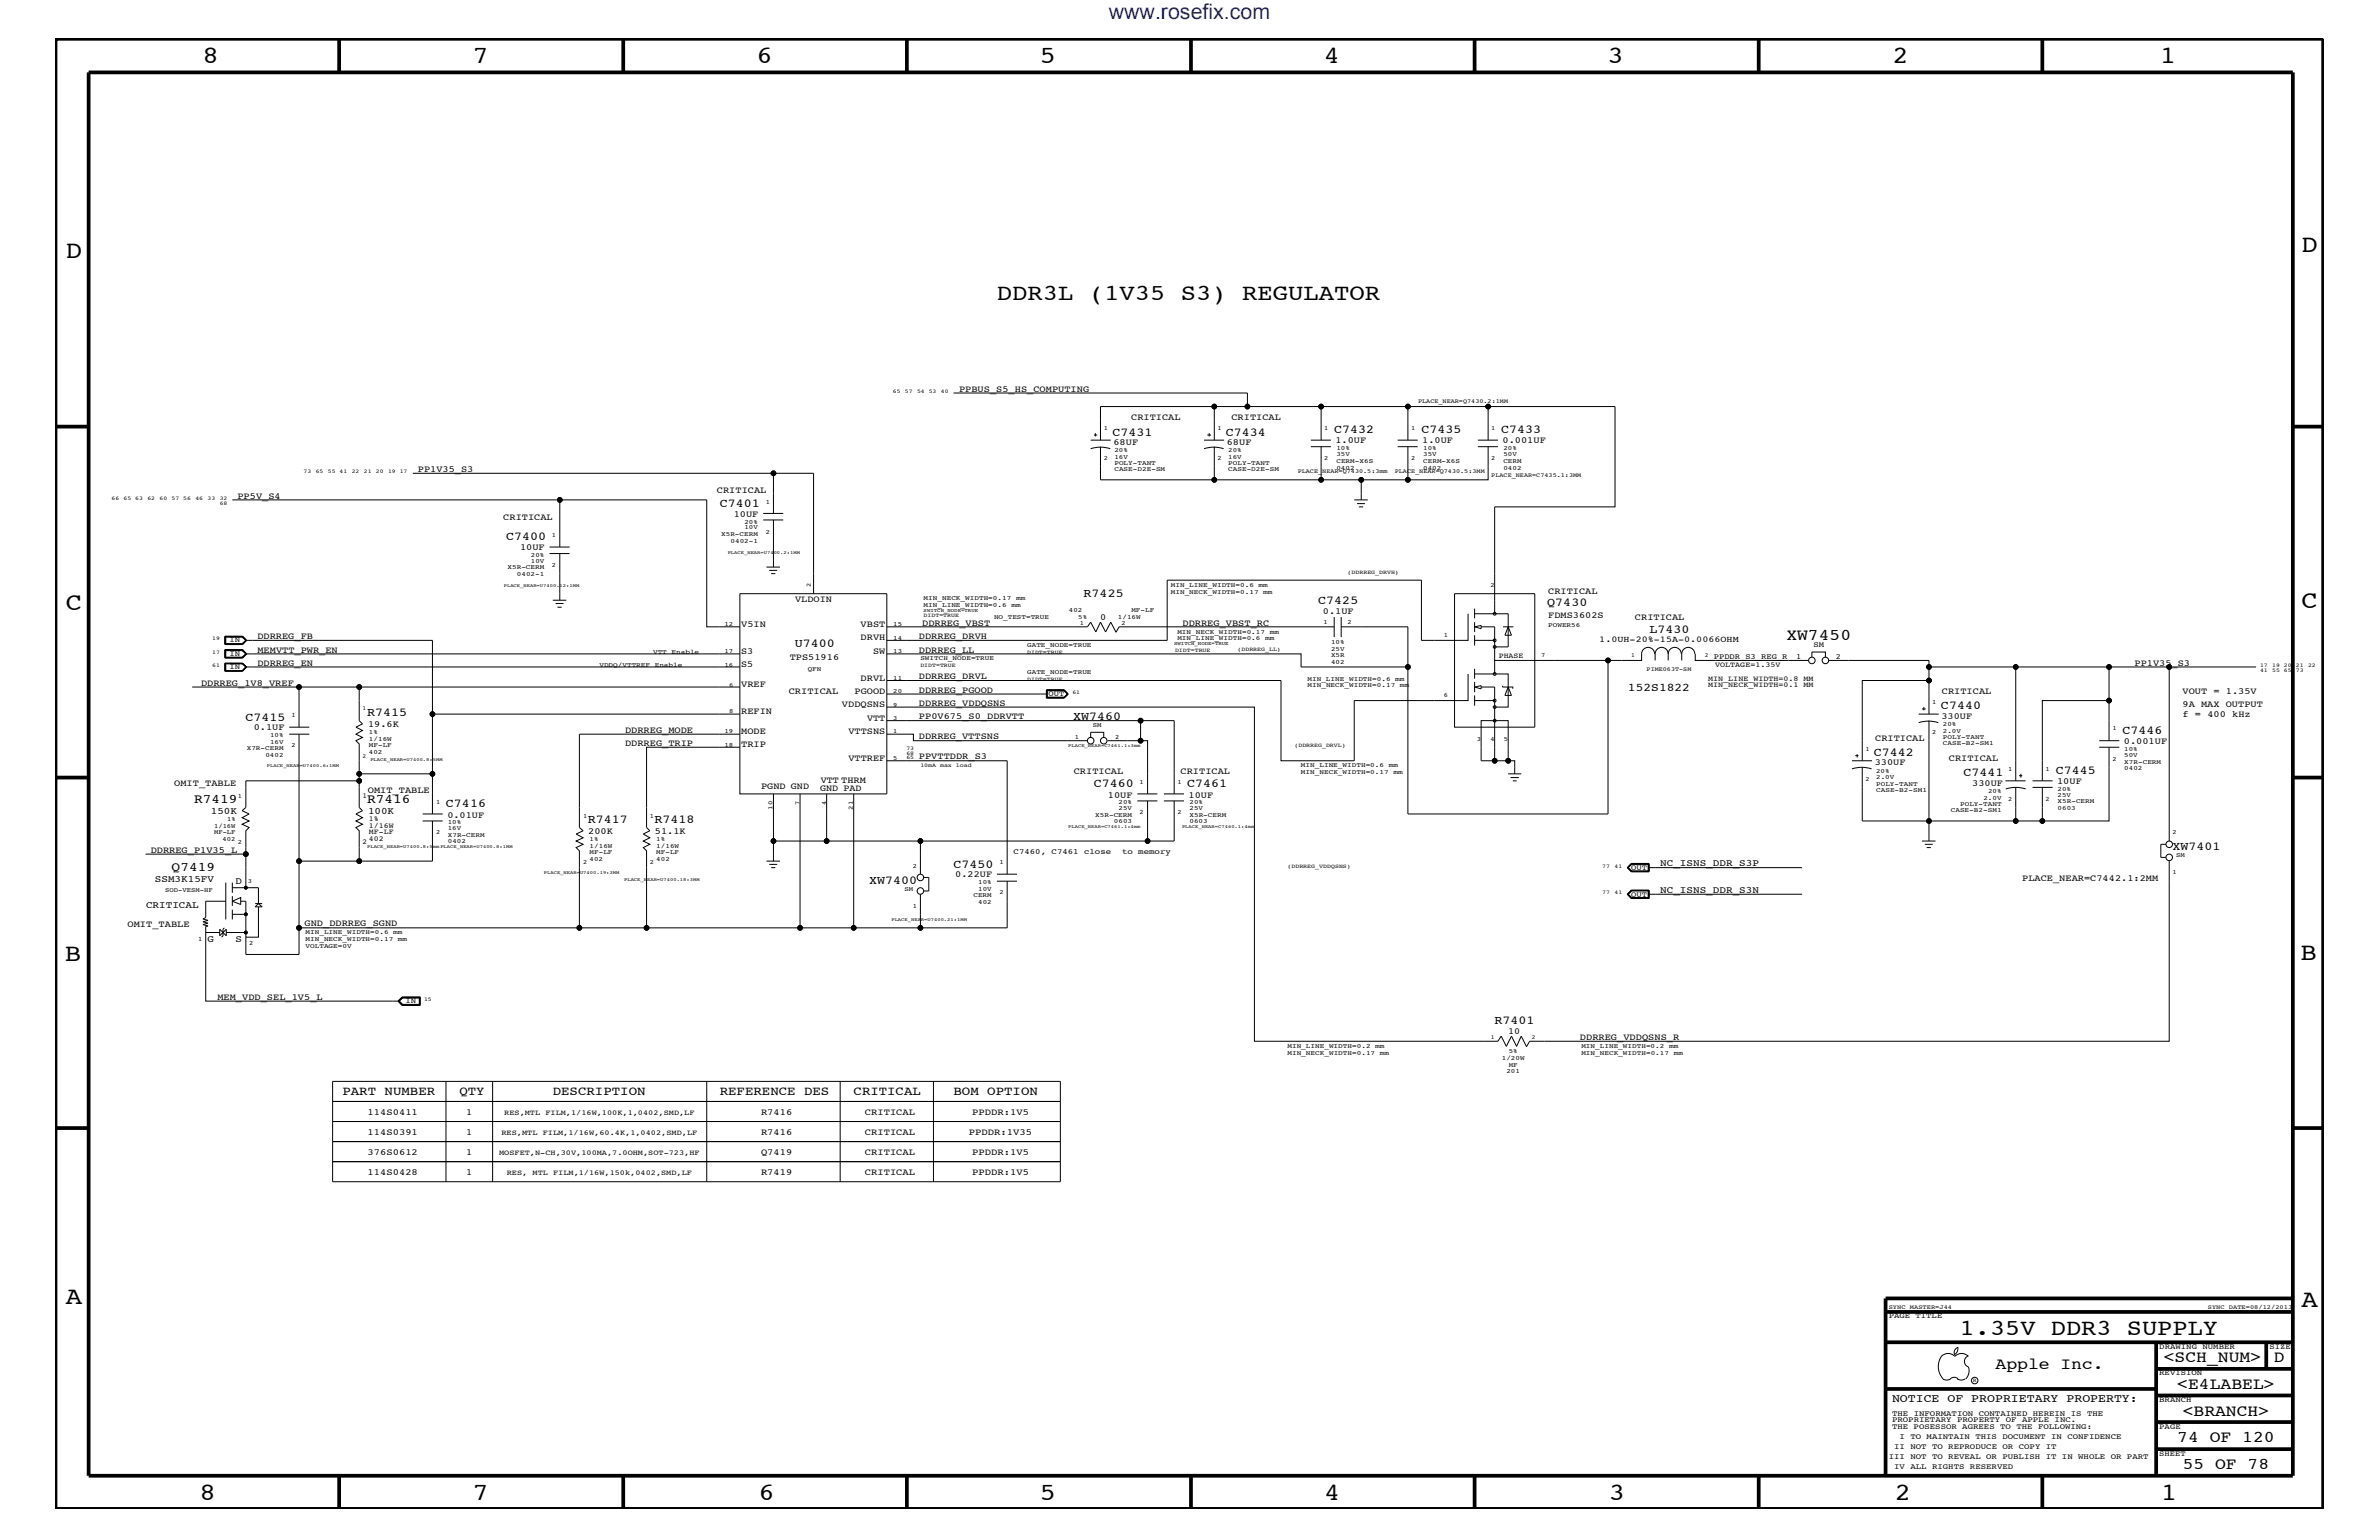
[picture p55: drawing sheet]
<svg xmlns="http://www.w3.org/2000/svg" width="432mm" height="279mm" viewBox="0 0 432 279" stroke-linecap="round" stroke-linejoin="round" font-family="sans-serif">
<defs><g id="words">
<g font-size="4.5">
<text x="36.7" y="11.5">8</text>
<text x="85.8" y="11.5">7</text>
<text x="137.3" y="11.5">6</text>
<text x="188.7" y="11.5">5</text>
<text x="240.3" y="11.5">4</text>
<text x="291.8" y="11.5">3</text>
<text x="343.5" y="11.5">2</text>
<text x="392" y="11.5">1</text>
<text x="11.9" y="46.8">D</text>
<text x="417.7" y="45.7">D</text>
<text x="11.9" y="110.6">C</text>
<text x="417.7" y="110.4">C</text>
<text x="11.8" y="174.3">B</text>
<text x="417.6" y="174.2">B</text>
<text x="11.9" y="236.7">A</text>
<text x="417.7" y="237.1">A</text>
<text x="36.2" y="272.1">8</text>
<text x="85.8" y="272.1">7</text>
<text x="137.7" y="272.1">6</text>
<text x="188.7" y="272.1">5</text>
<text x="240.4" y="272.1">4</text>
<text x="292" y="272.1">3</text>
<text x="343.9" y="272.1">2</text>
<text x="392.2" y="272.1">1</text>
</g>
<g font-size="4.1">
<text x="180.9" y="54.5">DDR3L (1V35 S3) REGULATOR</text>
<text x="355.7" y="242.3">1.35V DDR3 SUPPLY</text>
</g>
<text font-size="3.9" fill="#00f" x="201.2" y="3.5">www.rosefix.com</text>
<g font-size="3">
<text x="324.2" y="116.1">XW7450</text>
<text x="362.2" y="248.4">Apple Inc.</text>
<text x="392.7" y="247.1">&lt;SCH_NUM&gt;</text>
<text x="395.2" y="252">&lt;E4LABEL&gt;</text>
<text x="412.7" y="247.1">D</text>
<text x="396.2" y="256.8">&lt;BRANCH&gt;</text>
<text x="395.2" y="261.6">74 OF 120</text>
<text x="396.2" y="266.6">55 OF 78</text>
</g>
<g font-size="2.4">
<text x="35.2" y="145.7">R7419</text>
<text x="66.6" y="145.7">R7416</text>
<text x="31.2" y="158">Q7419</text>
</g>
<g font-size="2.3">
<text x="62.1" y="198.7">PART NUMBER</text>
<text x="83.4" y="198.7">QTY</text>
<text x="100.3" y="198.7">DESCRIPTION</text>
<text x="130.6" y="198.7">REFERENCE DES</text>
<text x="154.9" y="198.7">CRITICAL</text>
<text x="173.1" y="198.7">BOM OPTION</text>
</g>
<g font-size="2.2">
<text x="201.9" y="79">C7431</text>
<text x="222.5" y="79">C7434</text>
<text x="242.1" y="78.6">C7432</text>
<text x="258" y="78.6">C7435</text>
<text x="272.5" y="78.6">C7433</text>
<text x="130.6" y="92">C7401</text>
<text x="91.9" y="98">C7400</text>
<text x="196.7" y="108.3">R7425</text>
<text x="239.3" y="109.5">C7425</text>
<text x="280.8" y="110">Q7430</text>
<text x="144.3" y="117.4">U7400</text>
<text x="299.4" y="114.8">L7430</text>
<text x="44.5" y="130.8">C7415</text>
<text x="66.6" y="130">R7415</text>
<text x="194.8" y="130.7">XW7460</text>
<text x="352.3" y="128.7">C7440</text>
<text x="340.1" y="137.2">C7442</text>
<text x="385.2" y="133.2">C7446</text>
<text x="198.5" y="142.9">C7460</text>
<text x="215.5" y="142.9">C7461</text>
<text x="356.4" y="140.8">C7441</text>
<text x="373.1" y="140.4">C7445</text>
<text x="80.9" y="146.5">C7416</text>
<text x="106.7" y="149.4">R7417</text>
<text x="118.8" y="149.4">R7418</text>
<text x="394.3" y="154.3">XW7401</text>
<text x="157.7" y="160.3">XW7400</text>
<text x="173.1" y="157.4">C7450</text>
<text x="271.3" y="185.9">R7401</text>
</g>
<g font-size="2.1">
<text x="295.5" y="125.3">152S1822</text>
<text x="343.4" y="254.4">NOTICE OF PROPRIETARY PROPERTY:</text>
</g>
<g font-size="1.8">
<text x="38.3" y="147.6">150K</text>
<text x="66.8" y="147.6">100K</text>
<text x="28.1" y="160">SSM3K15FV</text>
<text x="42.8" y="160.3">D</text>
<text x="301.3" y="162">NC_ISNS_DDR_S3N</text>
<text x="301.3" y="157.2">NC_ISNS_DDR_S3P</text>
<text x="26.5" y="164.7">CRITICAL</text>
<text x="37.7" y="170.9">G</text>
<text x="42.8" y="170.9">S</text>
</g>
<g font-size="1.7">
<text x="174.1" y="71.1">PPBUS_S5_HS_COMPUTING</text>
<text x="205.3" y="76.2">CRITICAL</text>
<text x="223.5" y="76.2">CRITICAL</text>
<text x="202.1" y="80.7">68UF</text>
<text x="222.7" y="80.7">68UF</text>
<text x="242.4" y="80.5">1.0UF</text>
<text x="258.1" y="80.5">1.0UF</text>
<text x="272.7" y="80.5">0.001UF</text>
<text x="75.9" y="85.6">PP1V35_S3</text>
<text x="130.1" y="89.5">CRITICAL</text>
<text x="43.1" y="90.5">PP5V_S4</text>
<text x="91.4" y="94.3">CRITICAL</text>
<text x="133.2" y="93.8">10UF</text>
<text x="94.4" y="99.9">10UF</text>
<text x="281" y="107.7">CRITICAL</text>
<text x="134.5" y="113.7">V5IN</text>
<text x="144.3" y="109.2">VLDOIN</text>
<text x="156.2" y="113.7">VBST</text>
<text x="167.4" y="113.6">DDRREG_VBST</text>
<text x="199.7" y="112.5">0</text>
<text x="214.6" y="113.6">DDRREG_VBST_RC</text>
<text x="240.1" y="111.4">0.1UF</text>
<text x="281" y="112">FDMS3602S</text>
<text x="296.8" y="112.6">CRITICAL</text>
<text x="46.7" y="118.4">MEMVTT_PWR_EN</text>
<text x="46.7" y="115.9">DDRREG_FB</text>
<text x="134.5" y="118.6">S3</text>
<text x="143.3" y="119.8">TPS51916</text>
<text x="156.2" y="116.2">DRVH</text>
<text x="158.5" y="118.6">SW</text>
<text x="166.8" y="118.4">DDRREG_LL</text>
<text x="166.8" y="115.9">DDRREG_DRVH</text>
<text x="36.5" y="124.4">DDRREG_1V8_VREF</text>
<text x="46.7" y="120.8">DDRREG_EN</text>
<text x="134.5" y="121">S5</text>
<text x="134.5" y="124.7">VREF</text>
<text x="143.2" y="125.9">CRITICAL</text>
<text x="155.1" y="125.9">PGOOD</text>
<text x="156.2" y="123.5">DRVL</text>
<text x="166.8" y="123.2">DDRREG_DRVL</text>
<text x="166.8" y="125.7">DDRREG_PGOOD</text>
<text x="352.5" y="125.9">CRITICAL</text>
<text x="387.4" y="120.8">PP1V35_S3</text>
<text x="396.2" y="125.9">VOUT = 1.35V</text>
<text x="66.8" y="131.9">19.6K</text>
<text x="134.5" y="129.6">REFIN</text>
<text x="152.8" y="128.3">VDDQSNS</text>
<text x="157.4" y="130.8">VTT</text>
<text x="166.8" y="130.5">PP0V675_S0_DDRVTT</text>
<text x="166.8" y="128">DDRREG_VDDQSNS</text>
<text x="352.4" y="130.4">330UF</text>
<text x="396.2" y="130.2">f = 400 kHz</text>
<text x="396.2" y="128.3">9A MAX OUTPUT</text>
<text x="46.1" y="132.5">0.1UF</text>
<text x="113.5" y="135.3">DDRREG_TRIP</text>
<text x="113.5" y="133">DDRREG_MODE</text>
<text x="134.5" y="133.2">MODE</text>
<text x="134.5" y="135.6">TRIP</text>
<text x="154" y="133.2">VTTSNS</text>
<text x="166.8" y="137.8">PPVTTDDR_S3</text>
<text x="166.8" y="134.1">DDRREG_VTTSNS</text>
<text x="340.4" y="134.4">CRITICAL</text>
<text x="385.5" y="135">0.001UF</text>
<text x="31.6" y="142.7">OMIT_TABLE</text>
<text x="66.8" y="143.9">OMIT_TABLE</text>
<text x="138.1" y="143.2">PGND GND</text>
<text x="148.8" y="143.5">GND PAD</text>
<text x="149" y="142">VTT THRM</text>
<text x="154" y="138">VTTREF</text>
<text x="194.9" y="140.4">CRITICAL</text>
<text x="214.3" y="140.4">CRITICAL</text>
<text x="340.3" y="138.9">330UF</text>
<text x="353.7" y="138">CRITICAL</text>
<text x="358" y="142.5">330UF</text>
<text x="373.4" y="142.3">10UF</text>
<text x="81.2" y="148.4">0.01UF</text>
<text x="201.1" y="144.7">10UF</text>
<text x="215.7" y="144.7">10UF</text>
<text x="27.3" y="154.7">DDRREG_P1V35_L</text>
<text x="106.8" y="151.2">200K</text>
<text x="118.9" y="151.2">51.1K</text>
<text x="173.4" y="159.2">0.22UF</text>
<text x="367" y="159.9">PLACE_NEAR=C7442.1:2MM</text>
<text x="23.2" y="168.2">OMIT_TABLE</text>
<text x="55.3" y="168.1">GND_DDRREG_SGND</text>
<text x="39.5" y="181.4">MEM_VDD_SEL_1V5_L</text>
<text x="273.7" y="187.6">10</text>
<text x="286.8" y="188.7">DDRREG_VDDQSNS_R</text>
<text x="66.7" y="202.3">114S0411</text>
<text x="84.6" y="202.3">1</text>
<text x="138.1" y="202.3">R7416</text>
<text x="157" y="202.3">CRITICAL</text>
<text x="176.4" y="202.3">PPDDR:1V5</text>
<text x="66.7" y="205.9">114S0391</text>
<text x="66.7" y="209.6">376S0612</text>
<text x="84.6" y="205.9">1</text>
<text x="84.6" y="209.6">1</text>
<text x="138.1" y="205.9">R7416</text>
<text x="138.1" y="209.6">Q7419</text>
<text x="157" y="205.9">CRITICAL</text>
<text x="157" y="209.6">CRITICAL</text>
<text x="175.9" y="205.9">PPDDR:1V35</text>
<text x="176.4" y="209.6">PPDDR:1V5</text>
<text x="66.7" y="213.2">114S0428</text>
<text x="84.6" y="213.2">1</text>
<text x="138.1" y="213.2">R7419</text>
<text x="157" y="213.2">CRITICAL</text>
<text x="176.4" y="213.2">PPDDR:1V5</text>
</g>
<text font-size="1.6" x="290.3" y="116.5">1.0UH-20%-15A-0.0066OHM</text>
<g font-size="1.4">
<text x="41.7" y="119">IN</text>
<text x="41.7" y="116.5">IN</text>
<text x="272" y="119.3">PHASE</text>
<text x="311.1" y="119.6">PPDDR_S3_REG_R</text>
<text x="326" y="119.5">1</text>
<text x="329.1" y="117.4">SM</text>
<text x="333.2" y="119.5">2</text>
<text x="41.7" y="121.4">IN</text>
<text x="310" y="124.7">MIN_NECK_WIDTH=0.1 MM</text>
<text x="310" y="123.5">MIN_LINE_WIDTH=0.8 MM</text>
<text x="311.3" y="121">VOLTAGE=1.35V</text>
<text x="190.3" y="126.3">OUT</text>
<text x="65.8" y="144.7">1</text>
<text x="67" y="149">1%</text>
<text x="65.8" y="153.2">2</text>
<text x="67" y="150.1">1/16W</text>
<text x="67" y="151.3">MF-LF</text>
<text x="67" y="152.6">402</text>
<text x="184" y="155">C7460, C7461 close</text>
<text x="203.7" y="155">to memory</text>
<text x="296.1" y="157.8">OUT</text>
<text x="296.1" y="162.7">OUT</text>
<text x="73.6" y="182.1">IN</text>
<text x="91.5" y="202.3">RES,MTL FILM,1/16W,100K,1,0402,SMD,LF</text>
<text x="90.6" y="209.6">MOSFET,N-CH,30V,100MA,7.0OHM,SOT-723,HF</text>
<text x="91" y="205.9">RES,MTL FILM,1/16W,60.4K,1,0402,SMD,LF</text>
<text x="92" y="213.2">RES, MTL FILM,1/16W,150k,0402,SMD,LF</text>
<text x="342.8" y="239.2">PAGE TITLE</text>
<text x="391.9" y="244.7">DRAWING NUMBER</text>
<text x="411.9" y="244.7">SIZE</text>
<text x="391.9" y="249.5">REVISION</text>
<text x="343.4" y="256.8">THE INFORMATION CONTAINED HEREIN IS THE</text>
<text x="391.9" y="254.4">BRANCH</text>
<text x="343.4" y="258">PROPRIETARY PROPERTY OF APPLE INC.</text>
<text x="343.4" y="259.3">THE POSESSOR AGREES TO THE FOLLOWING:</text>
<text x="343.8" y="262.9">II NOT TO REPRODUCE OR COPY IT</text>
<text x="344.8" y="261.1">I TO MAINTAIN THIS DOCUMENT IN CONFIDENCE</text>
<text x="391.9" y="259.3">PAGE</text>
<text x="342.8" y="264.7">III NOT TO REVEAL OR PUBLISH IT IN WHOLE OR PART</text>
<text x="343.8" y="266.6">IV ALL RIGHTS RESERVED</text>
<text x="391.9" y="264.1">SHEET</text>
</g>
<g font-size="1.2">
<text x="200.3" y="78">1</text>
<text x="200.3" y="83.5">2</text>
<text x="202.3" y="82">20%</text>
<text x="202.3" y="83.3">16V</text>
<text x="221" y="78">1</text>
<text x="221" y="83.5">2</text>
<text x="222.9" y="82">20%</text>
<text x="222.9" y="83.3">16V</text>
<text x="240.4" y="78">1</text>
<text x="240.4" y="83.5">2</text>
<text x="242.6" y="83.9">CERM-X6S</text>
<text x="242.6" y="82.7">35V</text>
<text x="242.6" y="81.6">10%</text>
<text x="256.1" y="78">1</text>
<text x="256.1" y="83.5">2</text>
<text x="258.3" y="83.9">CERM-X6S</text>
<text x="258.3" y="81.6">10%</text>
<text x="258.3" y="82.7">35V</text>
<text x="270.7" y="78">1</text>
<text x="270.7" y="83.5">2</text>
<text x="272.9" y="82.7">50V</text>
<text x="272.9" y="83.9">CERM</text>
<text x="272.9" y="81.6">20%</text>
<text x="202.3" y="84.4">POLY-TANT</text>
<text x="202.3" y="85.5">CASE-D2E-SM</text>
<text x="222.9" y="85.5">CASE-D2E-SM</text>
<text x="222.9" y="84.4">POLY-TANT</text>
<text x="242.6" y="85.2">0402</text>
<text x="258.3" y="85.2">0402</text>
<text x="272.9" y="85.2">0402</text>
<text x="135.1" y="95">20%</text>
<text x="139" y="91.4">1</text>
<text x="96.4" y="101">20%</text>
<text x="100.2" y="97.4">1</text>
<text x="130.9" y="97.3">X5R-CERM</text>
<text x="132.6" y="98.5">0402-1</text>
<text x="135.1" y="96">10V</text>
<text x="139" y="96.8">2</text>
<text x="92.1" y="103.3">X5R-CERM</text>
<text x="93.8" y="104.6">0402-1</text>
<text x="96.4" y="102.1">10V</text>
<text x="100.2" y="102.9">2</text>
<text x="147.2" y="106.5" transform="rotate(-90 147.2 106.5)">2</text>
<text x="212.5" y="106.5">MIN_LINE_WIDTH=0.6</text>
<text x="212.5" y="107.7">MIN_NECK_WIDTH=0.17</text>
<text x="228.4" y="106.5">mm</text>
<text x="229.3" y="107.7">mm</text>
<text x="270.5" y="106.5">2</text>
<text x="131.5" y="113.7">12</text>
<text x="162.1" y="113.7">15</text>
<text x="167.6" y="108.9">MIN_NECK_WIDTH=0.17</text>
<text x="167.6" y="110.2">MIN_LINE_WIDTH=0.6</text>
<text x="180.4" y="112.3">NO_TEST=TRUE</text>
<text x="183.6" y="110.2">mm</text>
<text x="184.4" y="108.9">mm</text>
<text x="194" y="111.1">402</text>
<text x="195.7" y="112.3">5%</text>
<text x="196" y="113.4">1</text>
<text x="202.9" y="112.3">1/16W</text>
<text x="203.5" y="113.4">2</text>
<text x="205.4" y="111.1">MF-LF</text>
<text x="240.2" y="113.1">1</text>
<text x="244.6" y="113.1">2</text>
<text x="281" y="113.7">POWER56</text>
<text x="118.5" y="118.6">VTT</text>
<text x="121.9" y="118.6">Enable</text>
<text x="131.5" y="118.5">17</text>
<text x="162.1" y="116.1">14</text>
<text x="162.1" y="118.5">13</text>
<text x="167" y="119.8">SWITCH_NODE=TRUE</text>
<text x="186.4" y="117.4">GATE_NODE=TRUE</text>
<text x="213.7" y="116.2">MIN_LINE_WIDTH=0.6</text>
<text x="213.7" y="115">MIN_NECK_WIDTH=0.17</text>
<text x="229.6" y="116.2">mm</text>
<text x="230.5" y="115">mm</text>
<text x="241.6" y="116.8">10%</text>
<text x="241.6" y="119.2">X5R</text>
<text x="241.6" y="118.1">25V</text>
<text x="262" y="115.6">1</text>
<text x="279.7" y="119.2">7</text>
<text x="108.8" y="121">VDDQ/VTTREF</text>
<text x="118.8" y="121">Enable</text>
<text x="131.5" y="120.9">16</text>
<text x="132.3" y="124.6">6</text>
<text x="146.6" y="121.8">QFN</text>
<text x="162.1" y="123.4">11</text>
<text x="162.1" y="125.8">20</text>
<text x="186.4" y="122.3">GATE_NODE=TRUE</text>
<text x="237.3" y="124.7">MIN_NECK_WIDTH=0.17</text>
<text x="237.3" y="123.5">MIN_LINE_WIDTH=0.6</text>
<text x="241.6" y="120.4">402</text>
<text x="253.3" y="123.5">mm</text>
<text x="254.1" y="124.7">mm</text>
<text x="52.9" y="130.2">1</text>
<text x="132.3" y="129.4">8</text>
<text x="162.1" y="130.7">3</text>
<text x="162.1" y="128.2">9</text>
<text x="198.3" y="131.9">SM</text>
<text x="262" y="126.5">6</text>
<text x="350.7" y="127.7">1</text>
<text x="352.6" y="131.7">20%</text>
<text x="44.8" y="136.1">X7R-CERM</text>
<text x="48.2" y="137.3">0402</text>
<text x="49" y="133.8">10%</text>
<text x="49" y="134.9">16V</text>
<text x="52.9" y="135.6">2</text>
<text x="67" y="134.4">1/16W</text>
<text x="67" y="133.2">1%</text>
<text x="67" y="135.6">MF-LF</text>
<text x="67" y="136.8">402</text>
<text x="131.5" y="133">19</text>
<text x="131.5" y="135.5">18</text>
<text x="162.1" y="137.9">5</text>
<text x="162.1" y="133">1</text>
<text x="195.1" y="134.1">1</text>
<text x="202.4" y="134.1">2</text>
<text x="268.1" y="134.4">3</text>
<text x="270.5" y="134.4">4</text>
<text x="273" y="134.4">5</text>
<text x="338.6" y="136.2">1</text>
<text x="350.7" y="133.2">2</text>
<text x="352.6" y="135.2">CASE-B2-SM1</text>
<text x="352.6" y="134.1">POLY-TANT</text>
<text x="352.6" y="133">2.0V</text>
<text x="383.5" y="132.5">1</text>
<text x="385.6" y="137.3">50V</text>
<text x="385.6" y="136.2">10%</text>
<text x="206.8" y="142.3">1</text>
<text x="213.7" y="142.3">1</text>
<text x="236.1" y="139.2">MIN_LINE_WIDTH=0.6</text>
<text x="236.1" y="140.4">MIN_NECK_WIDTH=0.17</text>
<text x="252.1" y="139.2">mm</text>
<text x="252.9" y="140.4">mm</text>
<text x="338.6" y="141.7">2</text>
<text x="340.5" y="141.4">2.0V</text>
<text x="340.5" y="140.2">20%</text>
<text x="340.5" y="143.7">CASE-B2-SM1</text>
<text x="340.5" y="142.5">POLY-TANT</text>
<text x="360.8" y="143.9">20%</text>
<text x="364.5" y="139.8">1</text>
<text x="371.3" y="139.8">1</text>
<text x="373.5" y="143.5">20%</text>
<text x="383.5" y="138">2</text>
<text x="385.6" y="138.5">X7R-CERM</text>
<text x="385.6" y="139.7">0402</text>
<text x="41.2" y="149">1%</text>
<text x="43.2" y="144.7">1</text>
<text x="79.2" y="145.9">1</text>
<text x="81.3" y="149.5">10%</text>
<text x="105.8" y="148.4">1</text>
<text x="117.9" y="148.4">1</text>
<text x="140.2" y="146.9" transform="rotate(-90 140.2 146.9)">10</text>
<text x="145.1" y="146.1" transform="rotate(-90 145.1 146.1)">7</text>
<text x="149.9" y="146.1" transform="rotate(-90 149.9 146.1)">4</text>
<text x="154.8" y="146.9" transform="rotate(-90 154.8 146.9)">21</text>
<text x="198.8" y="148.2">X5R-CERM</text>
<text x="202.2" y="149.4">0603</text>
<text x="203" y="145.9">20%</text>
<text x="203" y="147">25V</text>
<text x="206.8" y="147.7">2</text>
<text x="213.7" y="147.7">2</text>
<text x="215.9" y="149.4">0603</text>
<text x="215.9" y="145.9">20%</text>
<text x="215.9" y="148.2">X5R-CERM</text>
<text x="215.9" y="147">25V</text>
<text x="354.1" y="147.3">CASE-B2-SM1</text>
<text x="355.8" y="146.2">POLY-TANT</text>
<text x="360" y="145.1">2.0V</text>
<text x="364.5" y="145.3">2</text>
<text x="371.3" y="145.3">2</text>
<text x="373.5" y="145.7">X5R-CERM</text>
<text x="373.5" y="147">0603</text>
<text x="373.5" y="144.6">25V</text>
<text x="38.9" y="151.3">MF-LF</text>
<text x="38.9" y="150.1">1/16W</text>
<text x="40.4" y="152.6">402</text>
<text x="43.2" y="153.2">2</text>
<text x="79.2" y="151.3">2</text>
<text x="81.3" y="153">0402</text>
<text x="81.3" y="151.8">X7R-CERM</text>
<text x="81.3" y="150.7">16V</text>
<text x="107" y="153.8">1/16W</text>
<text x="107" y="152.6">1%</text>
<text x="107" y="155">MF-LF</text>
<text x="119.1" y="153.8">1/16W</text>
<text x="119.1" y="152.6">1%</text>
<text x="119.1" y="155">MF-LF</text>
<text x="394.3" y="151.3">2</text>
<text x="395" y="155.6">SM</text>
<text x="30" y="161.9">SOD-VESM-HF</text>
<text x="45" y="160.2">3</text>
<text x="105.8" y="156.8">2</text>
<text x="107" y="156.2">402</text>
<text x="117.9" y="156.8">2</text>
<text x="119.1" y="156.2">402</text>
<text x="164.2" y="161.7">SM</text>
<text x="165.7" y="157.4">2</text>
<text x="177.5" y="161.6">10V</text>
<text x="177.5" y="160.5">10%</text>
<text x="181.4" y="156.8">1</text>
<text x="394.3" y="158.6">1</text>
<text x="165.7" y="164.7">1</text>
<text x="176.7" y="162.8">CERM</text>
<text x="177.5" y="163.9">402</text>
<text x="181.4" y="162.2">2</text>
<text x="36" y="170.7">1</text>
<text x="45.2" y="171.5">2</text>
<text x="55.5" y="170.7">MIN_NECK_WIDTH=0.17</text>
<text x="55.5" y="169.5">MIN_LINE_WIDTH=0.6</text>
<text x="55.5" y="172">VOLTAGE=0V</text>
<text x="71.4" y="169.5">mm</text>
<text x="72.2" y="170.7">mm</text>
<text x="233.7" y="191.4">MIN_NECK_WIDTH=0.17</text>
<text x="233.7" y="190.2">MIN_LINE_WIDTH=0.2</text>
<text x="249.6" y="190.2">mm</text>
<text x="250.5" y="191.4">mm</text>
<text x="273.9" y="191.1">5%</text>
<text x="287" y="191.4">MIN_NECK_WIDTH=0.17</text>
<text x="287" y="190.2">MIN_LINE_WIDTH=0.2</text>
<text x="303" y="190.2">mm</text>
<text x="303.8" y="191.4">mm</text>
<text x="272.6" y="192.3">1/20W</text>
<text x="273.4" y="194.8">201</text>
<text x="273.9" y="193.6">MF</text>
</g>
<g font-size="1.1">
<text x="257.4" y="73.2">PLACE_NEAR=Q7430.2:1MM</text>
<text x="235.5" y="85.9">PLACE_NEAR=Q7430.5:3mm</text>
<text x="253.2" y="85.9">PLACE_NEAR=Q7430.5:3MM</text>
<text x="270.7" y="86.5">PLACE_NEAR=C7435.1:3MM</text>
<text x="296.1" y="119.2">1</text>
<text x="309.5" y="119.2">2</text>
<text x="298.9" y="121.8">PIME063T-SM</text>
<text x="65.8" y="128.9">1</text>
<text x="65.8" y="137.4">2</text>
<text x="270.6" y="188.6">1</text>
<text x="278" y="188.6">2</text>
<text x="342.8" y="237.4">SYNC_MASTER=J44</text>
<text x="400.7" y="237.4">SYNC_DATE=08/12/2013</text>
</g>
<g font-size="1">
<text x="162" y="71.3">65</text>
<text x="164.3" y="71.3">57</text>
<text x="166.5" y="71.3">54 53</text>
<text x="170.8" y="71.3">40</text>
<text x="55.1" y="85.9">73</text>
<text x="57.3" y="85.9">65</text>
<text x="59.5" y="85.9">55 41</text>
<text x="63.8" y="85.9">22</text>
<text x="66" y="85.9">21</text>
<text x="68.2" y="85.9">20</text>
<text x="70.4" y="85.9">19 17</text>
<text x="20.2" y="90.7">66</text>
<text x="22.4" y="90.7">65 63</text>
<text x="26.7" y="90.7">62</text>
<text x="29" y="90.7">60</text>
<text x="31.2" y="90.7">57 56</text>
<text x="35.5" y="90.7">46</text>
<text x="37.7" y="90.7">33</text>
<text x="39.9" y="90.7">32</text>
<text x="39.9" y="91.6">68</text>
<text x="244.6" y="104.1">(DDRREG_DRVH)</text>
<text x="167.6" y="112">DIDT=TRUE</text>
<text x="38.5" y="118.6">17</text>
<text x="38.5" y="116.2">19</text>
<text x="186.4" y="118.6">DIDT=TRUE</text>
<text x="213.3" y="118.3">DIDT=TRUE</text>
<text x="224.6" y="118.1">(DDRREG_LL)</text>
<text x="38.5" y="121">61</text>
<text x="167" y="121">DIDT=TRUE</text>
<text x="186.4" y="123.5">DIDT=TRUE</text>
<text x="194.6" y="125.9">61</text>
<text x="410.2" y="121">17</text>
<text x="410.2" y="121.9">41</text>
<text x="412.4" y="121">19 20</text>
<text x="412.4" y="121.9">55 65</text>
<text x="416.7" y="121">21</text>
<text x="416.7" y="121.9">73</text>
<text x="418.9" y="121">22</text>
<text x="164.5" y="137.8">65</text>
<text x="164.5" y="136.9">68</text>
<text x="164.5" y="136">73</text>
<text x="234.9" y="135.6">(DDRREG_DRVL)</text>
<text x="167" y="139.2">10mA max</text>
<text x="173.5" y="139.2">load</text>
<text x="233.7" y="157.4">(DDRREG_VDDQSNS)</text>
<text x="290.8" y="157.4">77</text>
<text x="293" y="157.4">41</text>
<text x="290.8" y="162.2">77</text>
<text x="293" y="162.2">41</text>
<text x="77" y="181.6">15</text>
<text x="358.1" y="250.7">R</text>
</g>
<g font-size=".9">
<text x="167.6" y="111">SWITCH_NODE=TRUE</text>
<text x="213.1" y="117">SWITCH_NODE=TRUE</text>
</g>
<g font-size=".8">
<text x="132.1" y="100.4">PLACE_NEAR=U7400.2:1MM</text>
<text x="91.4" y="106.5">PLACE_NEAR=U7400.12:1MM</text>
<text x="193.9" y="135.6">PLACE_NEAR=C7461.1:3mm</text>
<text x="48.4" y="139.2">PLACE_NEAR=U7400.6:1MM</text>
<text x="67.2" y="138">PLACE_NEAR=U7400.8:5MM</text>
<text x="66.6" y="153.8">PLACE_NEAR=U7400.8:5mm PLACE_NEAR=U7400.8:1MM</text>
<text x="193.9" y="150.1">PLACE_NEAR=C7461.1:4mm</text>
<text x="214.5" y="150.1">PLACE_NEAR=C7460.1:4mm</text>
<text x="98.7" y="158.6">PLACE_NEAR=U7400.19:3MM</text>
<text x="113.3" y="159.9">PLACE_NEAR=U7400.18:3MM</text>
<text x="161.8" y="167.1">PLACE_NEAR=U7400.21:1MM</text>
</g>
</g></defs>
<g fill="none" stroke="#000" stroke-width=".18">
<path d="M173.1 71.3h53.3v2.5h13.4M198 79.9h3.6M198.6 78.9h.5M198.8 78.6v.6M218.5 79.9h3.7M219.1 78.9h.7M219.5 78.6v.6M220.4 73.8h-20.7v6.1M226.4 73.8h-6v6.1M237.9 79.9h3.7M253.7 79.9h3.6M255.5 73.8h-15.7v6.1"/>
<path d="M268.2 79.9h3.7M270.1 79.9v-6.1h23v18.2h-21.8v19.4M270.1 73.8h-14.6v6.1M42.2 90.7h86.1v23h6M74.9 85.9h65.5M99.7 99.2h3.7M101.6 90.7v8.5M138.5 94.3h3.7M138.5 93.2h3.7M140.4 93.2v-7.3h7.3v21.8M140.4 94.3v8.6M198 81.4a5.8 5.8 0 0 1 3.5 0"/>
<path d="M199.7 81v6.1h40.1M218.5 81.4a5.8 5.8 0 0 1 3.6 0M220.4 81v6.1M237.9 81h3.7M239.8 81v6.1h15.7v-6.1M245.8 90.7h2.5M246.3 91.4h1.4M246.6 92h.8M247.1 87.1v3.6M253.7 81h3.6M268.2 81h3.7M270.1 81v6.1h-14.6"/>
<path d="M40.8 115.5h3.2M40.8 115.4h3.2l.8 .8-.8 .7h-3.2zM40.8 117.9h3.2l.8 .7-.8 .8h-3.2zM40.8 119.3h3.2M40.8 116.9h3.2M40.9 115.5v1.4M41 115.6h2.9l.7 .6-.7 .6h-2.9zM41 118h2.9l.7 .6-.7 .6h-2.9zM44 117.9l.7 .7-.7 .7M44 115.5l.7 .7-.7 .7M44 115.5l.6 .7M44.6 118.6l-.6 .7"/>
<path d="M44.6 116.2l-.6 .7M44.6 118.6l-.6-.6h-3.1v1.3M44.6 116.2h33.9v13.4M44.6 118.6h89.7M99.7 100.4h3.7M100.3 108.9h2.5M100.8 109.5h1.5M101.2 110.2h.7M101.6 100.4v8.5M134.3 107.7h26.7v36.3h-26.7zM139.1 102.9h2.5M139.6 103.5h1.5"/>
<path d="M140 104.1h.7M161 118.6h75.1v2.4h19.4M161 113.7h36.4l.6-.8 .9 1.8 .8-1.8 1 1.8 .9-1.8 .9 1.8M242.2 113.7h-39.1l-.6 1M242.2 111.9v3.7M243.4 111.9v3.7M243.4 113.7h12.1v34h36.4v-27.9M264 107.7h14.6v24.2h-14.6zM266.5 111.4v4.8h-8.5v-10.9h-46.2v10.9h-50.8M267.6 116.2h3.7M267.6 110.4v1.8M267.6 112.9v1.8"/>
<path d="M267.6 115.2v1.9M267.6 113.7l1.2-.2v.6zM267.6 111.4h6.1v6h-2.4M268.8 113.7h2.5v8.6M272.8 113.7h1.9M273.7 113.7l.6 1.5h-1.1zM300.3 118.6a1.19 1.19 0 0 0-1.2-1.1 1.19 1.19 0 0 0-1.1 1.1v1.2h-26.7M302.8 118.6a1.19 1.19 0 0 1 1.2-1.1 1.19 1.19 0 0 1 1.2 1.1M302.8 118.6a1.19 1.19 0 0 0-1.2-1.1 1.19 1.19 0 0 0-1.2 1.1v1.2M302.8 118.6v1.2M307.6 118.6a1.19 1.19 0 0 0-1.2-1.1 1.19 1.19 0 0 0-1.2 1.1v1.2M307.7 118.6v1.2h20.6"/>
<path d="M328.9 119.2v-.9h2.4v.9M331.9 119.8h18.2v3.7M34.9 124.6h19.4v7.3M40.9 120.4h3.1l.6 .6-.6 .7h-3.1zM41 120.4v1.3M43.9 120.4l.7 .6M44 120.3l.8 .7-.8 .8M44 120.3l.7 .7-.7 .8M44 120.3h-3.2v1.5h3.2M44.6 121l-.7 .7M44.6 121h89.7M52.5 131.9h3.6"/>
<path d="M52.5 133.2h3.6M54.3 124.6h10.9M54.3 133.2v23h10.9M134.3 124.6h-69.1v6.1l.6 .6-1.2 .6 1.2 .6-1.2 .7 1.2 .6-1.2 .6 .6 .6v11.5l.6 .6-1.2 .6 1.2 .7-1.2 .5 1.2 .6-1.2 .6 .6 .6v5.5h13.3v-7.3M134.3 133.2h-29.1v16.9l.6 .6-1.2 .6 1.2 .7-1.2 .6 1.2 .6-1.2 .6 .6 .6v13.9h12.2M134.3 135.6h-16.9v14.5l.5 .6-1.1 .6 1.1 .7-1.1 .6 1.1 .6-1.1 .6 .6 .6v13.9h27.8M134.3 129.6h-55.8v18.1M161 133.2h4.8v1.2h31.6M161 130.7h46v3.7M161 128.3h66.7v60.6h44.2l.6-.9 .9 1.8 .9-1.8 1 1.8 .8-1.8 .9 1.8M161 138h21.8v20.6M161 125.9h29.1"/>
<path d="M189.9 125.2h3.2l.8 .7-.8 .8h-3.2zM190 125.2h3.1l.7 .7M190 126.5h3.1M190 125.2v1.4h3.1l.7-.7M193.1 126.5l.6-.6-.6-.6h-3v1.2M193.1 125.2l.7 .7M193.8 125.9l-.7 .6M198 133.8v-.9h2.3v.9M201 134.4h7.3v9.6M207 130.7h6.1v13.3M266.5 122.3v4.8h-20.7v10.9h-13.3v-14.5h-71.5M267.6 122.3h6.1v6h-2.4"/>
<path d="M267.6 121.3v1.8M267.6 123.7v1.9M267.6 126.2v1.8M267.6 124.6l1.2-.2v.6zM267.6 127.1h3.7M268.8 124.6h2.5v13.4M272.8 124.5v.1h1.9M273.7 138h-4.9v-7.3h4.9v7.3h1.2v2.4M273.7 124.6l.6 1.6h-1.1zM274.5 124.7v.2M336.1 139.5a5.7 5.7 0 0 1 3.6 0M336.1 138h3.7"/>
<path d="M336.7 137.1h.6M337.1 136.8v.6M338 139.2v9.7h27.9v-6M348.3 131.1a5.8 5.8 0 0 1 3.5 0M348.3 129.6h3.6M348.8 128.6h.7M349.2 128.3v.6M350.1 129.6v-6.1h-12.1v14.5M350.1 130.7v21.9M350.1 121h15.8v20.7M365.9 121h27.8M381 134.4h3.7"/>
<path d="M381 135.6h3.7M382.8 135.6v13.3h-12.1M382.8 127.1h-12.1v14.6M382.8 121v13.4M409.5 121h-15.8v31.6M26.4 155h18.2v6.1M54.3 156.2v17h-9.7v-9.7h-.9M65.2 141.7h-20.6v4.8l-.7 .6 1.3 .6-1.3 .7 1.3 .5-1.3 .6 1.3 .6-.6 .6v4.3M65.2 140.4h13.3M76.7 147.7h3.7M76.7 148.9h3.7M139.1 156.2h2.5"/>
<path d="M139.6 156.8h1.5M140 157.4h.7M140.4 144v8.6h9.6v-8.6M140.4 152.6v3.6M145.2 144v24.3h9.7M150 152.6h17.1v6M154.9 144v24.3M167.7 159.2h.9v2.4h-.9M180.9 159.9h3.7M180.9 158.6h3.7M182.8 159.9v8.4h-15.7v-6.1M206.4 144h3.7"/>
<path d="M206.4 145.3h3.7M208.3 145.3v7.3h-41.2M211.3 144h3.6M211.3 145.3h3.6M213.1 145.3v7.3h-4.8M273.7 140.4h2.4M274.2 141.1h1.5M274.6 141.7h.7M295.3 157.4l.8-.7h3.2v1.5h-3.2zM295.5 157.4l.6 .7M295.5 157.4l.7-.6h2.9v1.2h-2.9zM296.1 156.7h3.2"/>
<path d="M296.1 158.1h3.2M296.1 156.7l-.7 .7 .7 .7M296.1 156.7l-.6 .7M299.1 157.4h28M299.2 156.7v1.4M348.8 152.6h2.5M349.4 153.2h1.4M349.7 153.8h.8M364 141.7h3.6M364.1 143.1a5.8 5.8 0 0 1 3.6 0M366.5 140.7h.6M366.8 140.4v.7"/>
<path d="M368.9 141.7h3.7M368.9 142.9h3.7M370.7 142.9v6h-4.8M393.1 153.2h-.9v2.4h.9M393.7 156.2v32.7h-116.1l-.6 1M37.4 169.1l-.1 .1h2.6M39.9 168.6l1.2 1.2v-1.2l-1.2 1.2zM40.7 168.3l-.2 .3v1.2l-.3 .2M41 160.1v6.7M41 163.5h-3.7v3l-.5 .2 1 .3-1 .2 1 .3-1 .2 1 .3-.5 .1v13.5h35.2M41.1 169.2h3.5M42.2 161.1h4.7v2.8"/>
<path d="M42.2 163.5l1.5-.7v1.3zM42.2 160.1v1.9M42.2 162.6v1.8M42.2 165v1.8M42.2 165.9h2.4M46.3 164.5l.6-.6 .7 .6zM46.3 163.9h1.3M46.9 164.5v5.5h-2.3l.1-.1M54.3 168.3h50.9M154.9 168.3h12.2M295.5 162.2l.7-.6h2.9v1.2h-2.9zM296.1 161.5h3.2v1.5h-3.2l-.8-.8z"/>
<path d="M296.1 161.6h3.2M296.1 161.6l-.7 .6 .7 .8M296.1 161.6l-.6 .6M299.1 162.2h28M299.2 161.6v1.3h-3.1l-.6-.7M60.4 196.2h132.1v18.2h-132.1zM60.4 199.8h132.1M72.2 181.6l.8-.7h3.3v1.5h-3.3zM72.4 181.6l.7-.6h3v1.3h-3zM73 182.4l-.7-.8 .7-.6h3.2v1.4M73.1 181l-.6 .6 .6 .6h3M80.9 196.2v18.2"/>
<path d="M89.4 196.2v18.2M128.3 196.2v18.2M152.5 196.2v18.2M169.4 196.2v18.2M60.4 207.1h132.1M60.4 210.8h132.1M60.4 203.5h132.1M352.4 246.1a1.69 1.69 0 0 1 2.4 0M352.4 246a3.3 3.3 0 0 0 .3 4.1M352.6 250.2l.7 .2 .7-.2M354 250.2l.7-.3 .7 .3M354.8 246.1a1.69 1.69 0 0 1 2.5 0"/>
<path d="M355.3 250.2l.7 .2 .7-.2M355.3 244.4l.1 .3a1.18 1.18 0 0 1-.6 1M355.4 244.4a.99 .99 0 0 0-.6 1.4M357.2 246a1.04 1.04 0 0 0-.6 1 1.04 1.04 0 0 0 .6 1M357.3 248l.1 .7a2.11 2.11 0 0 1-.6 1.5"/>
<circle cx="220.4" cy="73.8" r=".42"/>
<circle cx="226.4" cy="73.8" r=".42"/>
<circle cx="239.8" cy="73.8" r=".42"/>
<circle cx="255.5" cy="73.8" r=".42"/>
<circle cx="270.1" cy="73.8" r=".42"/>
<circle cx="101.6" cy="90.7" r=".42"/>
<circle cx="140.4" cy="85.9" r=".42"/>
<circle cx="220.4" cy="87.1" r=".42"/>
<circle cx="239.8" cy="87.1" r=".42"/>
<circle cx="247.1" cy="87.1" r=".42"/>
<circle cx="255.5" cy="87.1" r=".42"/>
<circle cx="271.3" cy="116.2" r=".25"/>
<circle cx="271.3" cy="117.4" r=".25"/>
<circle cx="271.3" cy="111.4" r=".25"/>
<circle cx="291.9" cy="119.8" r=".42"/>
<circle cx="328.9" cy="119.8" r=".59"/>
<circle cx="331.3" cy="119.8" r=".59"/>
<circle cx="54.3" cy="124.6" r=".42"/>
<circle cx="65.2" cy="124.6" r=".42"/>
<circle cx="78.5" cy="129.6" r=".42"/>
<circle cx="198" cy="134.4" r=".59"/>
<circle cx="200.3" cy="134.4" r=".59"/>
<circle cx="207" cy="134.4" r=".42"/>
<circle cx="207" cy="130.7" r=".42"/>
<circle cx="255.5" cy="121" r=".42"/>
<circle cx="271.3" cy="138" r=".42"/>
<circle cx="271.3" cy="127.1" r=".25"/>
<circle cx="271.3" cy="128.3" r=".25"/>
<circle cx="271.3" cy="122.3" r=".25"/>
<circle cx="271.3" cy="130.7" r=".25"/>
<circle cx="273.7" cy="138" r=".42"/>
<circle cx="350.1" cy="123.5" r=".42"/>
<circle cx="350.1" cy="121" r=".42"/>
<circle cx="365.9" cy="121" r=".42"/>
<circle cx="382.8" cy="121" r=".42"/>
<circle cx="382.8" cy="127.1" r=".42"/>
<circle cx="393.7" cy="121" r=".42"/>
<circle cx="44.6" cy="155" r=".42"/>
<circle cx="54.3" cy="156.2" r=".42"/>
<circle cx="65.2" cy="156.2" r=".42"/>
<circle cx="65.2" cy="140.4" r=".42"/>
<circle cx="65.2" cy="141.7" r=".42"/>
<circle cx="78.5" cy="140.4" r=".42"/>
<circle cx="140.4" cy="152.6" r=".42"/>
<circle cx="150" cy="152.6" r=".42"/>
<circle cx="167.1" cy="152.6" r=".42"/>
<circle cx="167.1" cy="159.2" r=".59"/>
<circle cx="208.3" cy="152.6" r=".42"/>
<circle cx="350.1" cy="148.9" r=".42"/>
<circle cx="365.9" cy="148.9" r=".42"/>
<circle cx="370.7" cy="148.9" r=".42"/>
<circle cx="393.7" cy="155.6" r=".59"/>
<circle cx="393.7" cy="153.2" r=".59"/>
<circle cx="44.6" cy="169.2" r=".25"/>
<circle cx="44.6" cy="161.1" r=".25"/>
<circle cx="44.6" cy="165.9" r=".25"/>
<circle cx="54.3" cy="168.3" r=".42"/>
<circle cx="105.2" cy="168.3" r=".42"/>
<circle cx="117.4" cy="168.3" r=".42"/>
<circle cx="145.2" cy="168.3" r=".42"/>
<circle cx="154.9" cy="168.3" r=".42"/>
<circle cx="167.1" cy="168.3" r=".42"/>
<circle cx="167.1" cy="161.6" r=".59"/>
<circle cx="358.4" cy="250.5" r=".59"/>
</g>
<g fill="#000">
<circle cx="220.4" cy="73.8" r=".42"/>
<circle cx="226.4" cy="73.8" r=".42"/>
<circle cx="239.8" cy="73.8" r=".42"/>
<circle cx="255.5" cy="73.8" r=".42"/>
<circle cx="270.1" cy="73.8" r=".42"/>
<circle cx="101.6" cy="90.7" r=".42"/>
<circle cx="140.4" cy="85.9" r=".42"/>
<circle cx="220.4" cy="87.1" r=".42"/>
<circle cx="239.8" cy="87.1" r=".42"/>
<circle cx="247.1" cy="87.1" r=".42"/>
<circle cx="255.5" cy="87.1" r=".42"/>
<circle cx="291.8" cy="119.8" r=".42"/>
<circle cx="54.3" cy="124.7" r=".42"/>
<circle cx="65.2" cy="124.7" r=".42"/>
<circle cx="78.5" cy="129.6" r=".42"/>
<circle cx="207" cy="134.4" r=".42"/>
<circle cx="207" cy="130.8" r=".42"/>
<circle cx="255.5" cy="121" r=".42"/>
<circle cx="271.3" cy="138" r=".42"/>
<circle cx="273.7" cy="138" r=".42"/>
<circle cx="350.1" cy="123.5" r=".42"/>
<circle cx="350.1" cy="121" r=".42"/>
<circle cx="365.8" cy="121" r=".42"/>
<circle cx="382.8" cy="127.1" r=".42"/>
<circle cx="382.8" cy="121" r=".42"/>
<circle cx="393.7" cy="121" r=".42"/>
<circle cx="44.6" cy="155" r=".42"/>
<circle cx="54.3" cy="156.2" r=".42"/>
<circle cx="65.2" cy="156.2" r=".42"/>
<circle cx="65.2" cy="140.4" r=".42"/>
<circle cx="65.2" cy="141.7" r=".42"/>
<circle cx="78.5" cy="140.4" r=".42"/>
<circle cx="140.4" cy="152.6" r=".42"/>
<circle cx="150" cy="152.6" r=".42"/>
<circle cx="167" cy="152.6" r=".42"/>
<circle cx="208.3" cy="152.6" r=".42"/>
<circle cx="350.1" cy="149" r=".42"/>
<circle cx="365.8" cy="149" r=".42"/>
<circle cx="370.7" cy="149" r=".42"/>
<circle cx="44.6" cy="161.1" r=".25"/>
<circle cx="44.6" cy="169.2" r=".25"/>
<circle cx="44.6" cy="165.9" r=".25"/>
<circle cx="54.3" cy="168.3" r=".42"/>
<circle cx="105.2" cy="168.3" r=".42"/>
<circle cx="117.3" cy="168.3" r=".42"/>
<circle cx="145.2" cy="168.3" r=".42"/>
<circle cx="154.9" cy="168.3" r=".42"/>
<circle cx="167" cy="168.3" r=".42"/>
</g>
<g fill="none" stroke="#000" stroke-width=".68" stroke-linecap="butt">
<path d="M10.1 7h411.6v266.8h-411.6zM16.1 13.1h400.1v254.6h-400.1zM61.6 7v6.1M113.1 7v6.1M164.6 7v6.1M216.2 7v6.1M267.6 7v6.1M319.2 7v6.1M370.7 7v6.1M10.1 77.4h6M416.2 77.4h5.5M10.1 141.1h6"/>
<path d="M416.2 141.1h5.5M10.1 204.7h6M416.2 204.7h5.5M342.2 238h74M416.2 235.6h-74v32.1M342.2 252h49.2M342.2 243.5h74M391.4 248.4h24.8M391.4 243.5v24.2M391.4 258h24.8M391.4 253.2h24.8M411.3 243.5v4.9"/>
<path d="M61.6 267.7v6.1M113.1 267.7v6.1M164.6 267.7v6.1M216.2 268v5.8M267.6 267.7v6.1M319.2 267.7v6.1M370.7 267.7v6.1M391.4 262.9h24.8"/>
</g>
<use href="#words"/>
</svg>
